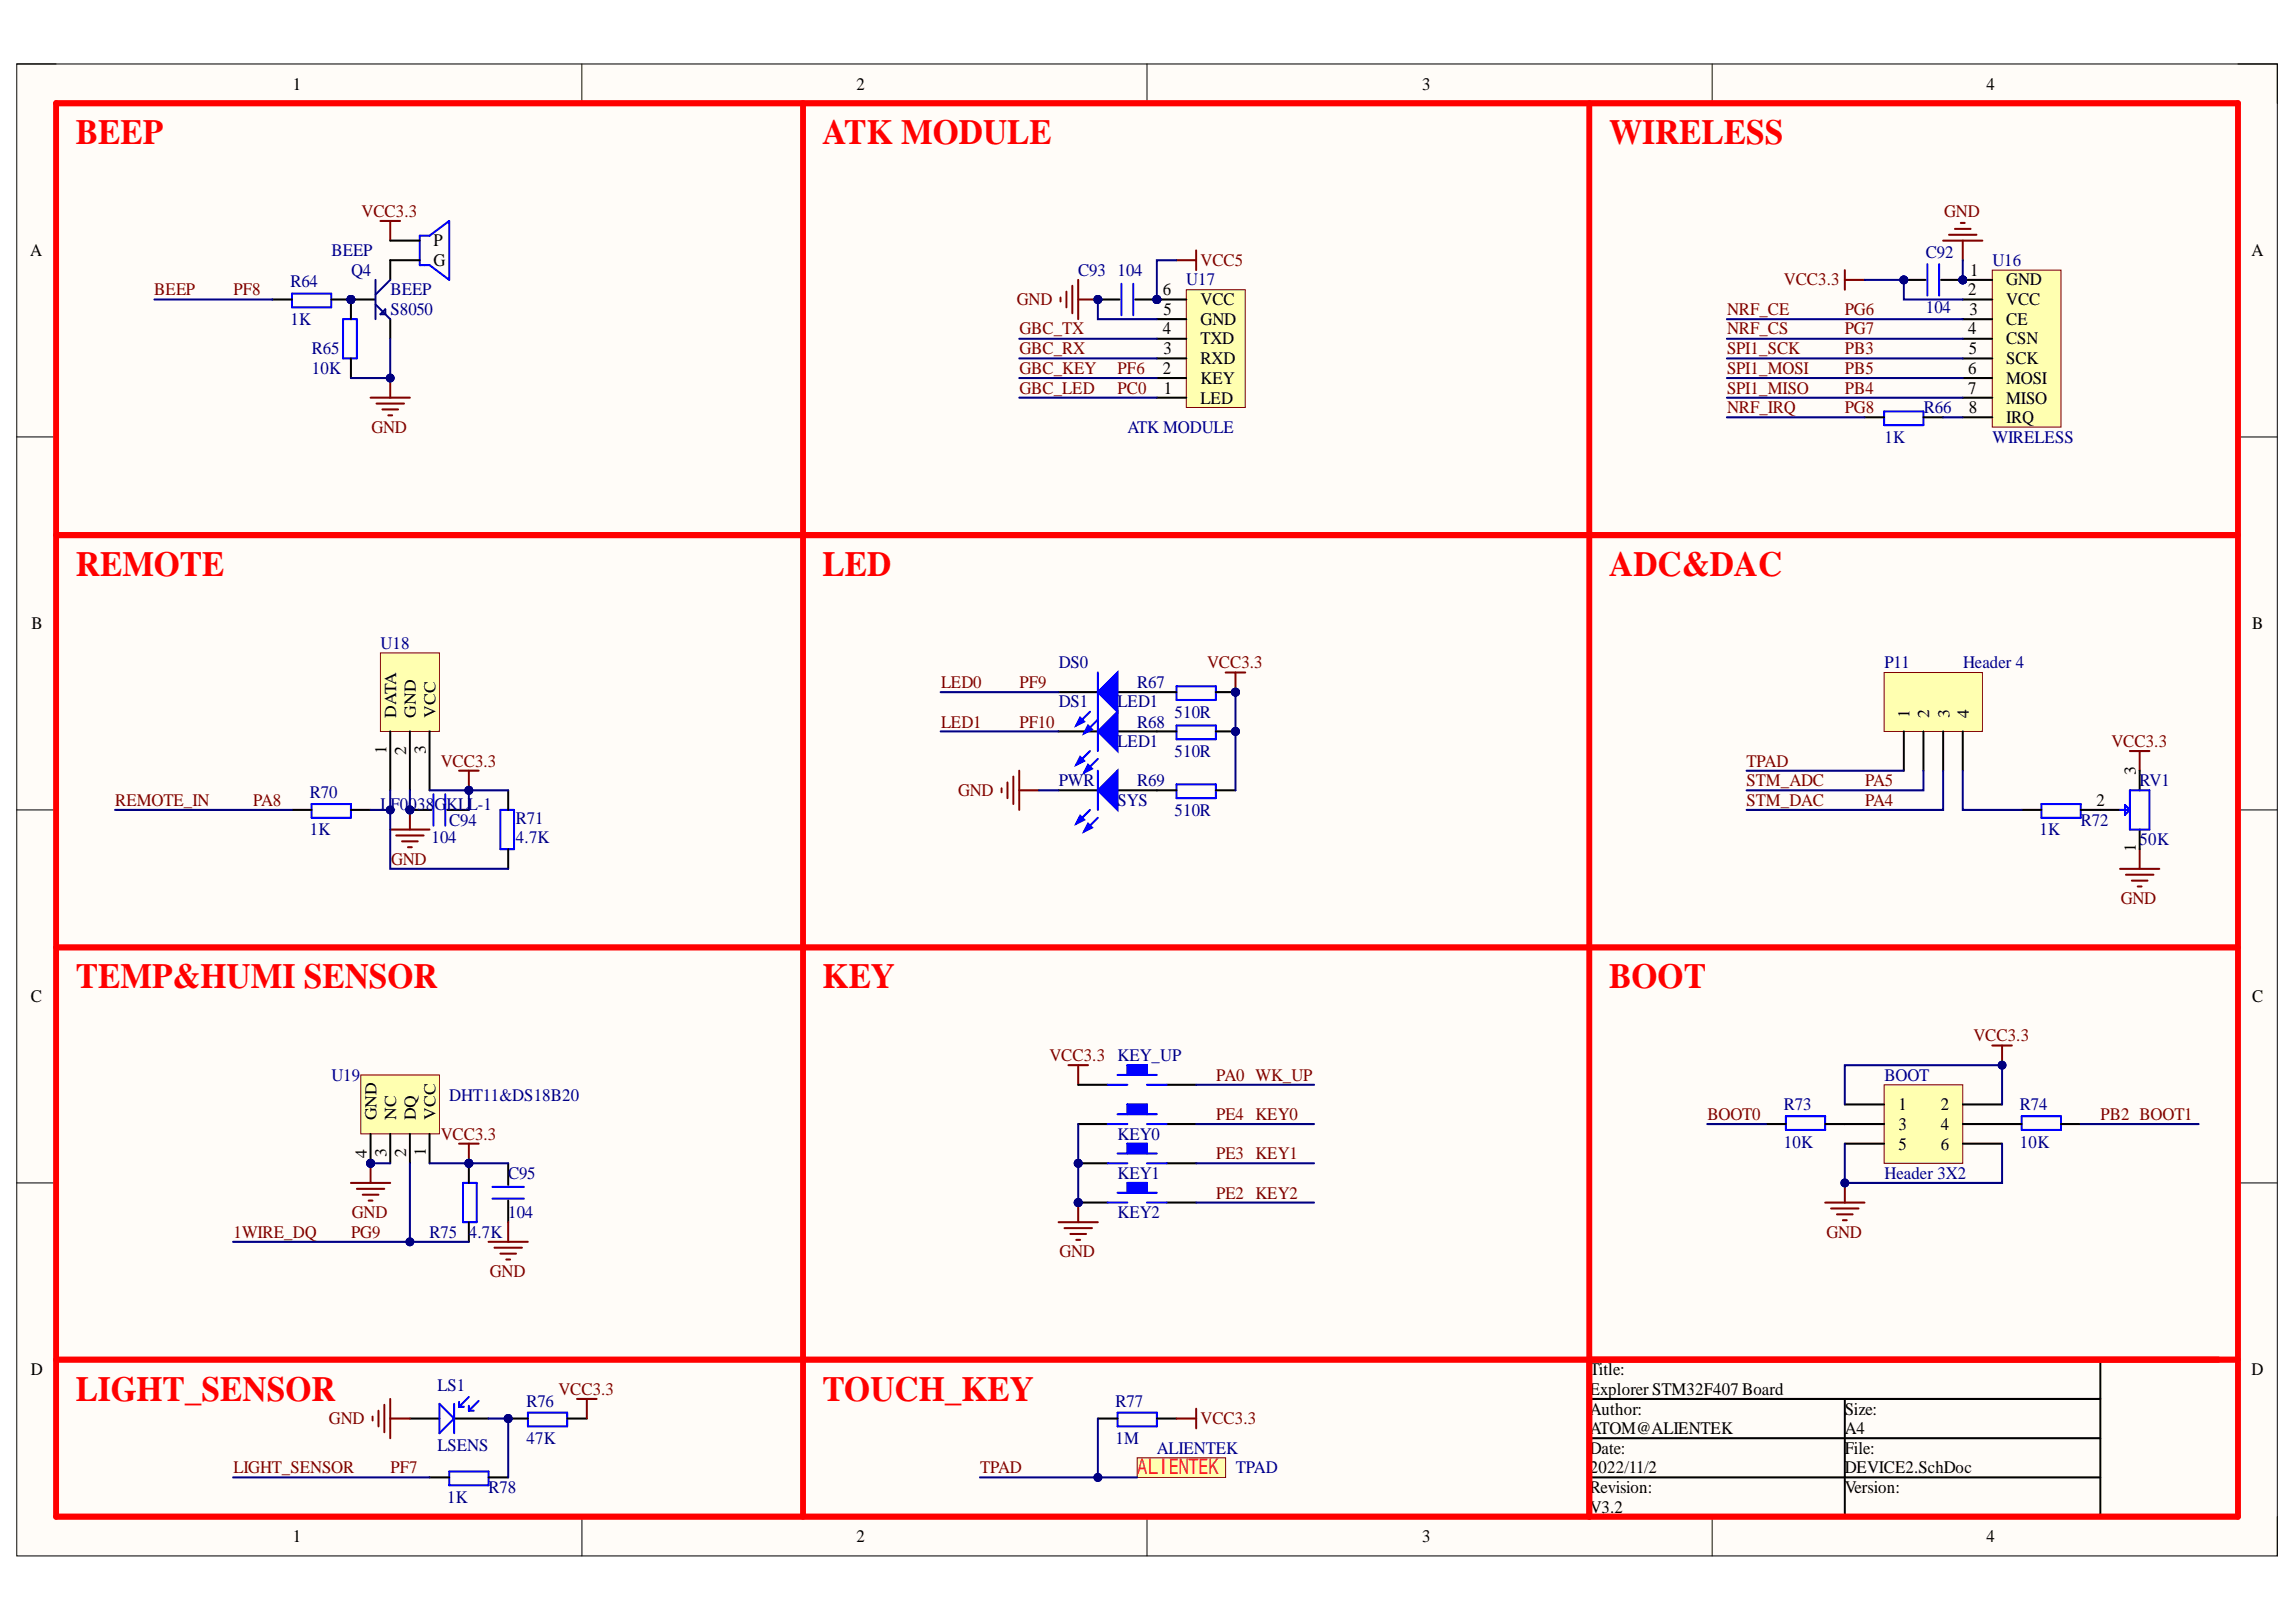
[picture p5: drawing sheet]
<svg xmlns="http://www.w3.org/2000/svg" width="297mm" height="210mm" viewBox="0 0 297 210" stroke-linecap="round" stroke-linejoin="round" font-family="sans-serif">
<defs><g id="words">
<g font-size="4.6" fill="#f00">
<text x="9.8" y="18.7">BEEP</text>
<text x="106.4" y="18.7">ATK MODULE</text>
<text x="208.2" y="18.7">WIRELESS</text>
<text x="9.8" y="74.6">REMOTE</text>
<text x="106.4" y="74.6">LED</text>
<text x="208.2" y="74.6">ADC&amp;DAC</text>
<text x="9.8" y="127.9">TEMP&amp;HUMI SENSOR</text>
<text x="106.4" y="127.9">KEY</text>
<text x="208.2" y="127.9">BOOT</text>
<text x="9.8" y="181.3">LIGHT_SENSOR</text>
<text x="106.4" y="181.3">TOUCH_KEY</text>
</g>
<g font-size="2.3">
<text x="37.9" y="11.6">1</text>
<text x="110.8" y="11.6">2</text>
<text x="184" y="11.6">3</text>
<text x="257" y="11.6">4</text>
<text x="3.9" y="33.1">A</text>
<text x="56.1" y="31.9">P</text>
<text x="56.1" y="34.4">G</text>
<text x="254.9" y="35.7">1</text>
<text x="291.3" y="33.1">A</text>
<text x="150.4" y="38.2">6</text>
<text x="150.5" y="40.7">5</text>
<text x="155.3" y="39.5">VCC</text>
<text x="254.6" y="38.2">2</text>
<text x="254.8" y="40.7">3</text>
<text x="259.6" y="36.9">GND</text>
<text x="259.6" y="39.5">VCC</text>
<text x="150.4" y="43.3">4</text>
<text x="150.5" y="45.8">3</text>
<text x="155.3" y="47.1">RXD</text>
<text x="155.3" y="44.5">TXD</text>
<text x="155.3" y="42">GND</text>
<text x="254.6" y="43.3">4</text>
<text x="254.7" y="45.8">5</text>
<text x="259.6" y="42">CE</text>
<text x="259.6" y="44.5">CSN</text>
<text x="259.6" y="47.1">SCK</text>
<text x="150.4" y="48.4">2</text>
<text x="150.6" y="51">1</text>
<text x="155.3" y="52.2">LED</text>
<text x="155.3" y="49.7">KEY</text>
<text x="254.6" y="48.4">6</text>
<text x="254.6" y="51">7</text>
<text x="254.7" y="53.5">8</text>
<text x="259.6" y="49.7">MOSI</text>
<text x="259.6" y="52.2">MISO</text>
<text x="259.6" y="54.8">IRQ</text>
<text x="4.1" y="81.4">B</text>
<text x="291.4" y="81.4">B</text>
<text x="271.2" y="104.3">2</text>
<text x="4" y="129.7">C</text>
<text x="291.4" y="129.7">C</text>
<text x="245.6" y="143.7">1</text>
<text x="251.1" y="143.7">2</text>
<text x="245.6" y="146.2">3</text>
<text x="245.6" y="148.8">5</text>
<text x="251.1" y="146.2">4</text>
<text x="251.1" y="148.8">6</text>
<text x="4" y="177.9">D</text>
<text x="205.7" y="177.9">Title:</text>
<text x="291.3" y="177.9">D</text>
<text x="205.7" y="183.1">Author:</text>
<text x="205.7" y="180.5">Explorer STM32F407 Board</text>
<text x="205.7" y="185.6">ATOM@ALIENTEK</text>
<text x="238.7" y="183.1">Size:</text>
<text x="238.7" y="185.6">A4</text>
<text x="205.7" y="188.1">Date:</text>
<text x="205.7" y="190.7">2022/11/2</text>
<text x="238.7" y="188.1">File:</text>
<text x="238.7" y="190.7">DEVICE2.SchDoc</text>
<text x="205.7" y="193.2">Revision:</text>
<text x="205.7" y="195.8">V3.2</text>
<text x="238.7" y="193.2">Version:</text>
<text x="37.9" y="199.6">1</text>
<text x="110.8" y="199.6">2</text>
<text x="184" y="199.6">3</text>
<text x="257" y="199.6">4</text>
</g>
<g font-size="2.3" fill="#800000">
<text x="46.8" y="28.1">VCC3.3</text>
<text x="251.5" y="28.1">GND</text>
<text x="155.3" y="34.4">VCC5</text>
<text x="20" y="38.2">BEEP</text>
<text x="30.2" y="38.2">PF8</text>
<text x="131.6" y="39.5">GND</text>
<text x="223.4" y="40.7">NRF_CE</text>
<text x="230.8" y="36.9">VCC3.3</text>
<text x="238.7" y="40.7">PG6</text>
<text x="131.9" y="45.8">GBC_RX</text>
<text x="131.9" y="43.3">GBC_TX</text>
<text x="223.4" y="43.3">NRF_CS</text>
<text x="223.4" y="45.8">SPI1_SCK</text>
<text x="238.7" y="43.3">PG7</text>
<text x="238.7" y="45.8">PB3</text>
<text x="131.9" y="48.4">GBC_KEY</text>
<text x="131.9" y="51">GBC_LED</text>
<text x="144.6" y="48.4">PF6</text>
<text x="144.6" y="51">PC0</text>
<text x="223.4" y="51">SPI1_MISO</text>
<text x="223.4" y="48.4">SPI1_MOSI</text>
<text x="223.4" y="53.5">NRF_IRQ</text>
<text x="238.7" y="51">PB4</text>
<text x="238.7" y="48.4">PB5</text>
<text x="238.7" y="53.5">PG8</text>
<text x="48.1" y="56">GND</text>
<text x="121.7" y="89">LED0</text>
<text x="131.9" y="89">PF9</text>
<text x="156.2" y="86.5">VCC3.3</text>
<text x="121.7" y="94.2">LED1</text>
<text x="131.9" y="94.2">PF10</text>
<text x="57" y="99.2">VCC3.3</text>
<text x="226" y="101.8">STM_ADC</text>
<text x="226" y="99.2">TPAD</text>
<text x="241.3" y="101.8">PA5</text>
<text x="273.2" y="96.7">VCC3.3</text>
<text x="14.9" y="104.3">REMOTE_IN</text>
<text x="32.7" y="104.3">PA8</text>
<text x="123.9" y="103">GND</text>
<text x="226" y="104.3">STM_DAC</text>
<text x="241.3" y="104.3">PA4</text>
<text x="50.6" y="111.9">GND</text>
<text x="274.4" y="117">GND</text>
<text x="135.8" y="137.4">VCC3.3</text>
<text x="255.3" y="134.7">VCC3.3</text>
<text x="157.4" y="139.9">PA0 WK_UP</text>
<text x="57" y="147.5">VCC3.3</text>
<text x="157.4" y="145">PE4 KEY0</text>
<text x="220.9" y="145">BOOT0</text>
<text x="271.7" y="145">PB2 BOOT1</text>
<text x="157.4" y="155.1">PE2 KEY2</text>
<text x="157.4" y="150">PE3 KEY1</text>
<text x="30.2" y="160.2">1WIRE_DQ</text>
<text x="45.4" y="160.2">PG9</text>
<text x="45.5" y="157.6">GND</text>
<text x="236.3" y="160.2">GND</text>
<text x="63.4" y="165.2">GND</text>
<text x="137.1" y="162.7">GND</text>
<text x="42.6" y="184.3">GND</text>
<text x="72.2" y="180.5">VCC3.3</text>
<text x="155.3" y="184.3">VCC3.3</text>
<text x="30.2" y="190.7">LIGHT_SENSOR</text>
<text x="50.5" y="190.7">PF7</text>
<text x="126.8" y="190.7">TPAD</text>
</g>
<g font-size="2.3" fill="#000080">
<text x="42.9" y="33.1">BEEP</text>
<text x="45.4" y="35.7">Q4</text>
<text x="139.5" y="35.7">C93</text>
<text x="144.6" y="35.7">104</text>
<text x="249.1" y="33.4">C92</text>
<text x="257.8" y="34.4">U16</text>
<text x="37.6" y="37.2">R64</text>
<text x="50.5" y="40.7">S8050</text>
<text x="50.5" y="38.2">BEEP</text>
<text x="153.5" y="36.9">U17</text>
<text x="249.1" y="40.5">104</text>
<text x="37.6" y="42">1K</text>
<text x="40.4" y="45.8">R65</text>
<text x="40.4" y="48.4">10K</text>
<text x="248.9" y="53.5">R66</text>
<text x="145.9" y="56">ATK MODULE</text>
<text x="243.8" y="57.3">1K</text>
<text x="257.8" y="57.3">WIRELESS</text>
<text x="49.2" y="83.9">U18</text>
<text x="137" y="86.5">DS0</text>
<text x="147.1" y="89">R67</text>
<text x="243.8" y="86.5">P11</text>
<text x="254" y="86.5">Header 4</text>
<text x="137" y="91.5">DS1</text>
<text x="144.6" y="91.5">LED1</text>
<text x="147.1" y="94.2">R68</text>
<text x="151.9" y="92.9">510R</text>
<text x="137" y="101.8">PWR</text>
<text x="144.6" y="96.7">LED1</text>
<text x="147.1" y="101.8">R69</text>
<text x="151.9" y="98">510R</text>
<text x="276.8" y="101.8">RV1</text>
<text x="40.1" y="103.3">R70</text>
<text x="49.2" y="104.8">L</text>
<text x="50.5" y="104.8">F0038</text>
<text x="56.2" y="104.8">G</text>
<text x="57.7" y="104.8">KLL-1</text>
<text x="58.1" y="106.8">C94</text>
<text x="66.7" y="106.6">R71</text>
<text x="144.6" y="104.3">SYS</text>
<text x="151.9" y="105.6">510R</text>
<text x="269.2" y="106.8">R72</text>
<text x="40.1" y="108.1">1K</text>
<text x="55.8" y="109.1">104</text>
<text x="66.7" y="109.1">4.7K</text>
<text x="263.9" y="108.1">1K</text>
<text x="276.8" y="109.4">50K</text>
<text x="144.6" y="137.4">KEY_UP</text>
<text x="42.9" y="139.9">U19</text>
<text x="58.1" y="142.4">DHT11&amp;DS18B20</text>
<text x="230.8" y="143.7">R73</text>
<text x="243.8" y="139.9">BOOT</text>
<text x="261.3" y="143.7">R74</text>
<text x="144.6" y="147.5">KEY0</text>
<text x="230.8" y="148.5">10K</text>
<text x="261.3" y="148.5">10K</text>
<text x="65.7" y="152.6">C95</text>
<text x="144.6" y="152.6">KEY1</text>
<text x="243.8" y="152.6">Header 3X2</text>
<text x="55.6" y="160.2">R75</text>
<text x="60.7" y="160.2">4.7K</text>
<text x="65.7" y="157.6">104</text>
<text x="144.6" y="157.6">KEY2</text>
<text x="56.6" y="180">LS1</text>
<text x="68.1" y="182.1">R76</text>
<text x="144.3" y="182.1">R77</text>
<text x="56.6" y="187.7">LSENS</text>
<text x="68.1" y="186.9">47K</text>
<text x="144.3" y="186.9">1M</text>
<text x="149.7" y="188.1">ALIENTEK</text>
<text x="159.9" y="190.7">TPAD</text>
<text x="57.9" y="194.5">1K</text>
<text x="63.2" y="193.2">R78</text>
</g>
<g font-size="2.2">
<text x="51.3" y="92.9" transform="rotate(-90 51.3 92.9)">DATA</text>
<text x="53.8" y="92.9" transform="rotate(-90 53.8 92.9)">GND</text>
<text x="56.3" y="92.9" transform="rotate(-90 56.3 92.9)">VCC</text>
<text x="247" y="92.9" transform="rotate(-90 247 92.9)">1</text>
<text x="249.6" y="92.9" transform="rotate(-90 249.6 92.9)">2</text>
<text x="252.2" y="92.9" transform="rotate(-90 252.2 92.9)">3</text>
<text x="254.7" y="92.9" transform="rotate(-90 254.7 92.9)">4</text>
<text x="50" y="97.5" transform="rotate(-90 50 97.5)">1</text>
<text x="52.5" y="97.7" transform="rotate(-90 52.5 97.7)">2</text>
<text x="55.1" y="97.6" transform="rotate(-90 55.1 97.6)">3</text>
<text x="276.3" y="100.2" transform="rotate(-90 276.3 100.2)">3</text>
<text x="276.3" y="110.2" transform="rotate(-90 276.3 110.2)">1</text>
<text x="47.5" y="149.9" transform="rotate(-90 47.5 149.9)">4</text>
<text x="48.7" y="145" transform="rotate(-90 48.7 145)">GND</text>
<text x="50" y="149.7" transform="rotate(-90 50 149.7)">3</text>
<text x="51.3" y="145" transform="rotate(-90 51.3 145)">NC</text>
<text x="52.5" y="149.8" transform="rotate(-90 52.5 149.8)">2</text>
<text x="53.8" y="145" transform="rotate(-90 53.8 145)">DQ</text>
<text x="55.1" y="149.6" transform="rotate(-90 55.1 149.6)">1</text>
<text x="56.3" y="145" transform="rotate(-90 56.3 145)">VCC</text>
</g>
</g></defs>
<path d="M2.2 8.3h292.4v193.1h-292.4z" fill-rule="evenodd" fill="#fffcf8"/>
<path d="M2.2 8.3h292.4v193.1h-292.4z" fill="none" stroke="#000" stroke-width=".13"/>
<path d="M7.3 13.4h282.2v182.9h-282.2z" fill-rule="evenodd" fill="#fffcf8"/>
<g fill="none" stroke="#000" stroke-width=".13">
<path d="M2.2 8.3h5.1M7.3 13.4h282.2v182.9h-282.2zM75.3 8.3v5.1M148.4 8.3v5.1M221.5 8.3v5.1M289.5 8.3h5.1v5.1M2.2 56.5h5.1M289.5 56.6h5.1M2.2 104.8h5.1M289.5 104.8h5.1M2.2 153.1h5.1M289.5 153.1h5.1"/>
<path d="M75.3 196.3v5.1M148.4 196.3v5.1M221.5 196.3v5.1M294.6 196.3v5.1"/>
</g>
<path d="M205.6 176h83.9v20.3h-83.9zM271.7 176v20.3M205.6 181h66.1M205.6 186.1h66.1M205.6 191.2h66.1M238.7 181v15.3" fill="none" stroke="#000" stroke-width=".26"/>
<path d="M7.3 13.4h282.2v182.9h-282.2zM289.5 176h-83.9v20.3" fill="none" stroke="#f00" stroke-width=".78"/>
<circle cx="149.7" cy="38.8" r=".51" fill="#000080"/>
<circle cx="149.7" cy="38.8" r=".51" fill="none" stroke="#000080" stroke-width=".13"/>
<path d="M153.5 37.5h7.6v15.2h-7.6z" fill-rule="evenodd" fill="#ffffb0"/>
<path d="M153.5 37.5h7.6v15.2h-7.6z" fill="none" stroke="#800000" stroke-width=".13"/>
<path d="M149.7 38.8h3.8M149.7 51.5h3.8M149.7 48.9h3.8M149.7 46.4h3.8M149.7 43.8h3.8" fill="none" stroke="#000" stroke-width=".26"/>
<circle cx="149.7" cy="38.8" r=".51" fill="#000080"/>
<circle cx="149.7" cy="38.8" r=".51" fill="none" stroke="#000080" stroke-width=".13"/>
<path d="M149.7 41.3h3.8" fill="none" stroke="#000" stroke-width=".26"/>
<circle cx="149.7" cy="38.8" r=".51" fill="#000080"/>
<circle cx="149.7" cy="38.8" r=".51" fill="none" stroke="#000080" stroke-width=".13"/>
<circle cx="142" cy="38.8" r=".51" fill="#000080"/>
<circle cx="142" cy="38.8" r=".51" fill="none" stroke="#000080" stroke-width=".13"/>
<path d="M145.1 36.7v4.1M146.6 36.7v4.1" fill="none" stroke="#00f" stroke-width=".26"/>
<path d="M146.9 38.8h2.8" fill="none" stroke="#000" stroke-width=".26"/>
<circle cx="149.7" cy="38.8" r=".51" fill="#000080"/>
<circle cx="149.7" cy="38.8" r=".51" fill="none" stroke="#000080" stroke-width=".13"/>
<path d="M142 38.8h2.8" fill="none" stroke="#000" stroke-width=".26"/>
<circle cx="142" cy="38.8" r=".51" fill="#000080"/>
<circle cx="142" cy="38.8" r=".51" fill="none" stroke="#000080" stroke-width=".13"/>
<path d="M137.2 38.5v.5M138 37.7v2.1M138.7 37v3.5M139.5 36.2v5.1M139.5 38.8h2.5" fill="none" stroke="#800000" stroke-width=".26"/>
<circle cx="142" cy="38.8" r=".51" fill="#000080"/>
<circle cx="142" cy="38.8" r=".51" fill="none" stroke="#000080" stroke-width=".13"/>
<path d="M152.2 33.7h2.5M154.7 32.4v2.6" fill="none" stroke="#800000" stroke-width=".26"/>
<path d="M136.9 94.7h5.1M144.6 94.7h5.1" fill="none" stroke="#000" stroke-width=".26"/>
<path d="M142 94.7l2.6-2.6v5.1z" fill="#00f"/>
<path d="M141 97.2l-1.8 1.8M142 94.7l2.6-2.6v5.1zM142 98.2l-1.7 1.8" fill="none" stroke="#00f" stroke-width=".26"/>
<path d="M139.7 98l.6 .5-1.1 .5z" fill="#00f"/>
<path d="M139.7 98l.6 .5-1.1 .5z" fill="none" stroke="#00f" stroke-width=".26"/>
<path d="M140.8 99l.5 .5-1 .5z" fill="#00f"/>
<path d="M140.8 99l.5 .5-1 .5zM142 92.1v5.1" fill="none" stroke="#00f" stroke-width=".26"/>
<circle cx="159.8" cy="94.7" r=".51" fill="#000080"/>
<circle cx="159.8" cy="94.7" r=".51" fill="none" stroke="#000080" stroke-width=".13"/>
<path d="M152.2 93.9h5.1v1.8h-5.1z" fill="none" stroke="#00f" stroke-width=".26"/>
<path d="M149.7 94.7h2.5M157.3 94.7h2.5" fill="none" stroke="#000" stroke-width=".26"/>
<circle cx="159.8" cy="94.7" r=".51" fill="#000080"/>
<circle cx="159.8" cy="94.7" r=".51" fill="none" stroke="#000080" stroke-width=".13"/>
<path d="M158.6 87h2.5M159.8 87v2.6" fill="none" stroke="#800000" stroke-width=".26"/>
<circle cx="159.8" cy="89.6" r=".51" fill="#000080"/>
<circle cx="159.8" cy="89.6" r=".51" fill="none" stroke="#000080" stroke-width=".13"/>
<circle cx="159.8" cy="89.6" r=".51" fill="#000080"/>
<circle cx="159.8" cy="89.6" r=".51" fill="none" stroke="#000080" stroke-width=".13"/>
<path d="M152.2 88.8h5.1v1.8h-5.1z" fill="none" stroke="#00f" stroke-width=".26"/>
<path d="M149.7 89.6h2.5M157.3 89.6h2.5" fill="none" stroke="#000" stroke-width=".26"/>
<circle cx="159.8" cy="89.6" r=".51" fill="#000080"/>
<circle cx="159.8" cy="89.6" r=".51" fill="none" stroke="#000080" stroke-width=".13"/>
<path d="M136.9 89.6h5.1M144.6 89.6h5.1" fill="none" stroke="#000" stroke-width=".26"/>
<path d="M142 89.6l2.6-2.6v5.1z" fill="#00f"/>
<path d="M141 92.1l-1.8 1.8M142 89.6l2.6-2.6v5.1zM142 93.1l-1.7 1.8" fill="none" stroke="#00f" stroke-width=".26"/>
<path d="M139.7 92.9l.6 .5-1.1 .5z" fill="#00f"/>
<path d="M139.7 92.9l.6 .5-1.1 .5z" fill="none" stroke="#00f" stroke-width=".26"/>
<path d="M140.8 93.9l.5 .5-1 .5z" fill="#00f"/>
<path d="M140.8 93.9l.5 .5-1 .5zM142 87v5.1" fill="none" stroke="#00f" stroke-width=".26"/>
<path d="M136.9 102.3h5.1M144.6 102.3h5.1" fill="none" stroke="#000" stroke-width=".26"/>
<path d="M142 102.3l2.6-2.6v5.1z" fill="#00f"/>
<path d="M141 104.8l-1.8 1.8M142 102.3l2.6-2.6v5.1zM142 105.8l-1.7 1.8" fill="none" stroke="#00f" stroke-width=".26"/>
<path d="M139.7 105.6l.6 .5-1.1 .5z" fill="#00f"/>
<path d="M139.7 105.6l.6 .5-1.1 .5z" fill="none" stroke="#00f" stroke-width=".26"/>
<path d="M140.8 106.6l.5 .5-1 .5z" fill="#00f"/>
<path d="M142 99.7v5.1M140.8 106.6l.5 .5-1 .5zM152.2 101.5h5.1v1.8h-5.1z" fill="none" stroke="#00f" stroke-width=".26"/>
<path d="M149.7 102.3h2.5M157.3 102.3h2.5" fill="none" stroke="#000" stroke-width=".26"/>
<path d="M131.9 99.7v5.1M129.6 102v.5M130.3 101.3v2M131.1 100.5v3.6M131.9 102.3h2.5" fill="none" stroke="#800000" stroke-width=".26"/>
<circle cx="65.7" cy="183.6" r=".51" fill="#000080"/>
<circle cx="65.7" cy="183.6" r=".51" fill="none" stroke="#000080" stroke-width=".13"/>
<path d="M68.3 182.8h5.1v1.8h-5.1z" fill="none" stroke="#00f" stroke-width=".26"/>
<path d="M65.7 183.6h2.6" fill="none" stroke="#000" stroke-width=".26"/>
<circle cx="65.7" cy="183.6" r=".51" fill="#000080"/>
<circle cx="65.7" cy="183.6" r=".51" fill="none" stroke="#000080" stroke-width=".13"/>
<path d="M53 183.6h3.9M55.6 191.2h2.5M58.6 183.6h4.6M63.2 191.2h2.5M73.4 183.6h2.5M142 183.6h2.6M149.7 183.6h2.5" fill="none" stroke="#000" stroke-width=".26"/>
<path d="M56.9 181.7l1.9 1.9-1.9 1.9zM58.1 190.4h5.1v1.8h-5.1zM58.8 181.7v3.8M59.4 182.1h.6M59.4 181.4v.7M60.7 182.6h.6M60.7 181.9v.7M60.7 180.8l-1.3 1.3M61.9 181.3l-1.2 1.3M144.6 182.8h5.1v1.8h-5.1z" fill="none" stroke="#00f" stroke-width=".26"/>
<path d="M48.2 183.3v.5M49 182.6v2M49.7 181.8v3.5M50.5 181v5.1M50.5 183.6h2.5M74.6 181h2.6M75.9 181v2.6M152.2 183.6h2.6M154.8 182.3v2.5" fill="none" stroke="#800000" stroke-width=".26"/>
<path d="M147.1 188.7h11.5v2.5h-11.5z" fill-rule="evenodd" fill="#ffffb0"/>
<path d="M147.1 188.7h11.5v2.5h-11.5z" fill="none" stroke="#800000" stroke-width=".13"/>
<circle cx="253.9" cy="36.2" r=".51" fill="#000080"/>
<circle cx="253.9" cy="36.2" r=".51" fill="none" stroke="#000080" stroke-width=".13"/>
<circle cx="246.3" cy="36.2" r=".51" fill="#000080"/>
<circle cx="246.3" cy="36.2" r=".51" fill="none" stroke="#000080" stroke-width=".13"/>
<path d="M249.3 34.2v4.1M250.9 34.2v4.1" fill="none" stroke="#00f" stroke-width=".26"/>
<path d="M251.1 36.2h2.8" fill="none" stroke="#000" stroke-width=".26"/>
<circle cx="253.9" cy="36.2" r=".51" fill="#000080"/>
<circle cx="253.9" cy="36.2" r=".51" fill="none" stroke="#000080" stroke-width=".13"/>
<path d="M246.3 36.2h2.8" fill="none" stroke="#000" stroke-width=".26"/>
<circle cx="246.3" cy="36.2" r=".51" fill="#000080"/>
<circle cx="246.3" cy="36.2" r=".51" fill="none" stroke="#000080" stroke-width=".13"/>
<circle cx="253.9" cy="36.2" r=".51" fill="#000080"/>
<circle cx="253.9" cy="36.2" r=".51" fill="none" stroke="#000080" stroke-width=".13"/>
<path d="M257.7 35h8.9v20.3h-8.9z" fill-rule="evenodd" fill="#ffffb0"/>
<path d="M257.7 35h8.9v20.3h-8.9z" fill="none" stroke="#800000" stroke-width=".13"/>
<path d="M253.9 36.2h3.8" fill="none" stroke="#000" stroke-width=".26"/>
<circle cx="253.9" cy="36.2" r=".51" fill="#000080"/>
<circle cx="253.9" cy="36.2" r=".51" fill="none" stroke="#000080" stroke-width=".13"/>
<path d="M253.9 38.8h3.8M241.2 54h2.6M248.8 54h2.6M253.9 41.3h3.8M253.9 43.8h3.8M253.9 46.4h3.8M253.9 48.9h3.8M253.9 51.5h3.8M253.9 54h3.8" fill="none" stroke="#000" stroke-width=".26"/>
<path d="M238.7 35v2.5M238.7 36.2h2.5M251.4 31.1h5.1M252.2 30.4h3.5M252.9 29.6h2M253.7 28.8h.5M253.9 31.1v2.6" fill="none" stroke="#800000" stroke-width=".26"/>
<path d="M243.8 53.2h5v1.8h-5z" fill="none" stroke="#00f" stroke-width=".26"/>
<path d="M243.8 87h12.7v7.7h-12.7z" fill-rule="evenodd" fill="#ffffb0"/>
<path d="M243.8 87h12.7v7.7h-12.7z" fill="none" stroke="#800000" stroke-width=".13"/>
<path d="M246.3 94.7v5M248.8 94.7v5M251.4 94.7v5M253.9 94.7v5" fill="none" stroke="#000" stroke-width=".26"/>
<path d="M59.4 99.7h2.5M60.7 99.7v2.6" fill="none" stroke="#800000" stroke-width=".26"/>
<circle cx="60.7" cy="102.3" r=".51" fill="#000080"/>
<circle cx="60.7" cy="102.3" r=".51" fill="none" stroke="#000080" stroke-width=".13"/>
<circle cx="53" cy="104.8" r=".51" fill="#000080"/>
<circle cx="53" cy="104.8" r=".51" fill="none" stroke="#000080" stroke-width=".13"/>
<path d="M56.1 102.8v4M57.6 102.8v4" fill="none" stroke="#00f" stroke-width=".26"/>
<path d="M53 104.8h2.8M57.9 104.8h2.8" fill="none" stroke="#000" stroke-width=".26"/>
<circle cx="53" cy="104.8" r=".51" fill="#000080"/>
<circle cx="53" cy="104.8" r=".51" fill="none" stroke="#000080" stroke-width=".13"/>
<path d="M50.5 107.4h5.1M51.3 108.1h3.5M52 108.9h2M52.8 109.6h.5M53 104.8v2.6" fill="none" stroke="#800000" stroke-width=".26"/>
<circle cx="53" cy="104.8" r=".51" fill="#000080"/>
<circle cx="53" cy="104.8" r=".51" fill="none" stroke="#000080" stroke-width=".13"/>
<path d="M40.3 104.1h5.1v1.7h-5.1zM64.7 104.8h1.8v5.1h-1.8z" fill="none" stroke="#00f" stroke-width=".26"/>
<path d="M37.8 104.8h2.5M45.4 104.8h2.5M65.7 102.3v2.5M65.7 109.9v2.5" fill="none" stroke="#000" stroke-width=".26"/>
<path d="M59.4 148h2.5M60.7 148v2.5" fill="none" stroke="#800000" stroke-width=".26"/>
<circle cx="60.7" cy="150.5" r=".51" fill="#000080"/>
<circle cx="60.7" cy="150.5" r=".51" fill="none" stroke="#000080" stroke-width=".13"/>
<circle cx="60.7" cy="150.5" r=".51" fill="#000080"/>
<circle cx="60.7" cy="150.5" r=".51" fill="none" stroke="#000080" stroke-width=".13"/>
<path d="M59.9 153.1h1.8v5.1h-1.8z" fill="none" stroke="#00f" stroke-width=".26"/>
<path d="M60.7 150.5v2.6M60.7 158.2v2.5" fill="none" stroke="#000" stroke-width=".26"/>
<circle cx="60.7" cy="150.5" r=".51" fill="#000080"/>
<circle cx="60.7" cy="150.5" r=".51" fill="none" stroke="#000080" stroke-width=".13"/>
<path d="M63.7 153.6h4.1M63.7 155.1h4.1" fill="none" stroke="#00f" stroke-width=".26"/>
<path d="M65.7 150.5v2.8M65.7 155.4v2.8" fill="none" stroke="#000" stroke-width=".26"/>
<path d="M45.4 153.1h5.1M46.2 153.8h3.5M46.9 154.6h2.1M47.7 155.4h.5M47.9 150.5v2.6" fill="none" stroke="#800000" stroke-width=".26"/>
<circle cx="47.9" cy="150.5" r=".51" fill="#000080"/>
<circle cx="47.9" cy="150.5" r=".51" fill="none" stroke="#000080" stroke-width=".13"/>
<path d="M65.7 158.2v2.5M63.2 160.7h5.1M64 161.5h3.5M64.7 162.2h2.1M65.5 163h.5" fill="none" stroke="#800000" stroke-width=".26"/>
<circle cx="47.9" cy="150.5" r=".51" fill="#000080"/>
<circle cx="47.9" cy="150.5" r=".51" fill="none" stroke="#000080" stroke-width=".13"/>
<path d="M46.7 139.1h10.1v7.6h-10.1z" fill-rule="evenodd" fill="#ffffb0"/>
<path d="M46.7 139.1h10.1v7.6h-10.1z" fill="none" stroke="#800000" stroke-width=".13"/>
<path d="M47.9 146.7v3.8M50.5 146.7v3.8M53 146.7v3.8M55.6 146.7v3.8" fill="none" stroke="#000" stroke-width=".26"/>
<circle cx="47.9" cy="150.5" r=".51" fill="#000080"/>
<circle cx="47.9" cy="150.5" r=".51" fill="none" stroke="#000080" stroke-width=".13"/>
<path d="M47.9 51.5h5.1M48.7 52.2h3.6M49.5 53h2M50.2 53.8h.5M50.5 48.9v2.6" fill="none" stroke="#800000" stroke-width=".26"/>
<circle cx="50.5" cy="48.9" r=".51" fill="#000080"/>
<circle cx="50.5" cy="48.9" r=".51" fill="none" stroke="#000080" stroke-width=".13"/>
<circle cx="45.4" cy="38.8" r=".51" fill="#000080"/>
<circle cx="45.4" cy="38.8" r=".51" fill="none" stroke="#000080" stroke-width=".13"/>
<path d="M44.4 41.3h1.8v5.1h-1.8z" fill="none" stroke="#00f" stroke-width=".26"/>
<path d="M45.4 38.8v2.5" fill="none" stroke="#000" stroke-width=".26"/>
<circle cx="45.4" cy="38.8" r=".51" fill="#000080"/>
<circle cx="45.4" cy="38.8" r=".51" fill="none" stroke="#000080" stroke-width=".13"/>
<path d="M45.4 46.4v2.5" fill="none" stroke="#000" stroke-width=".26"/>
<circle cx="45.4" cy="38.8" r=".51" fill="#000080"/>
<circle cx="45.4" cy="38.8" r=".51" fill="none" stroke="#000080" stroke-width=".13"/>
<path d="M37.8 38h5.1v1.8h-5.1z" fill="none" stroke="#00f" stroke-width=".26"/>
<path d="M35.2 38.8h2.6M42.9 38.8h2.5" fill="none" stroke="#000" stroke-width=".26"/>
<circle cx="45.4" cy="38.8" r=".51" fill="#000080"/>
<circle cx="45.4" cy="38.8" r=".51" fill="none" stroke="#000080" stroke-width=".13"/>
<path d="M49.2 28.6h2.6M50.5 28.6v2.5" fill="none" stroke="#800000" stroke-width=".26"/>
<circle cx="45.4" cy="38.8" r=".51" fill="#000080"/>
<circle cx="45.4" cy="38.8" r=".51" fill="none" stroke="#000080" stroke-width=".13"/>
<path d="M45.4 38.8h3.1" fill="none" stroke="#000" stroke-width=".26"/>
<circle cx="45.4" cy="38.8" r=".51" fill="#000080"/>
<circle cx="45.4" cy="38.8" r=".51" fill="none" stroke="#000080" stroke-width=".13"/>
<path d="M50.5 31.1h3.8M54.3 33.7h-3.8v2.5M50.5 41.3v2.5" fill="none" stroke="#000" stroke-width=".26"/>
<path d="M48.6 36.2v5.1M48.6 39.4l1.9 1.9M50.5 36.2l-1.9 1.9M49.9 40v.7h-.7z" fill="none" stroke="#11037f" stroke-width=".26"/>
<path d="M54.3 30.5h1.3l2.5-1.9v7.6l-2.5-1.9h-1.3z" fill="none" stroke="#00f" stroke-width=".26"/>
<path d="M103.9 13.4v182.9M7.3 69.2h282.2" fill="none" stroke="#f00" stroke-width=".78"/>
<path d="M243.8 140.4h10.1v10.1h-10.1z" fill-rule="evenodd" fill="#ffffb0"/>
<path d="M243.8 140.4h10.1v10.1h-10.1z" fill="none" stroke="#800000" stroke-width=".13"/>
<path d="M238.7 142.9h5.1M238.7 145.5h5.1M238.7 148h5.1M253.9 142.9h5.1M253.9 145.5h5.1M253.9 148h5.1" fill="none" stroke="#000" stroke-width=".26"/>
<path d="M257.7 135.3h2.6M259 135.3v2.5" fill="none" stroke="#800000" stroke-width=".26"/>
<circle cx="259" cy="137.8" r=".51" fill="#000080"/>
<circle cx="259" cy="137.8" r=".51" fill="none" stroke="#000080" stroke-width=".13"/>
<path d="M231 144.5h5.1v1.7h-5.1zM261.6 144.5h5v1.7h-5z" fill="none" stroke="#00f" stroke-width=".26"/>
<path d="M228.5 145.5h2.5M236.1 145.5h2.6M259 145.5h2.6M266.6 145.5h2.6" fill="none" stroke="#000" stroke-width=".26"/>
<path d="M236.1 155.6h5.1M236.9 156.4h3.5M237.7 157.1h2M238.4 157.9h.5M238.7 153.1v2.5" fill="none" stroke="#800000" stroke-width=".26"/>
<circle cx="238.7" cy="153.1" r=".51" fill="#000080"/>
<circle cx="238.7" cy="153.1" r=".51" fill="none" stroke="#000080" stroke-width=".13"/>
<path d="M136.9 158.2h5.1M137.7 158.9h3.6M138.5 159.7h2M139.5 155.6v2.6M139.2 160.5h.5" fill="none" stroke="#800000" stroke-width=".26"/>
<circle cx="139.5" cy="155.6" r=".51" fill="#000080"/>
<circle cx="139.5" cy="155.6" r=".51" fill="none" stroke="#000080" stroke-width=".13"/>
<path d="M138.2 137.8h2.6M139.5 137.8v2.6" fill="none" stroke="#800000" stroke-width=".26"/>
<path d="M139.5 140.4h3.8M150.9 140.4h3.8" fill="none" stroke="#000" stroke-width=".26"/>
<path d="M144.6 139.1h5.1M145.9 139.1v-1.3h2.5v1.3M143.3 140.4h2.6M148.4 140.4h2.5" fill="none" stroke="#00f" stroke-width=".26"/>
<path d="M145.9 137.8h2.5v1.3h-2.5z" fill-rule="evenodd" fill="#00f"/>
<path d="M145.9 137.8h2.5v1.3h-2.5z" fill="none" stroke="#00f" stroke-width=".13"/>
<path d="M139.5 145.5h3.8M150.9 145.5h3.8" fill="none" stroke="#000" stroke-width=".26"/>
<path d="M143.3 145.5h2.6M144.6 144.2h5.1M145.9 144.2v-1.3h2.5v1.3M148.4 145.5h2.5" fill="none" stroke="#00f" stroke-width=".26"/>
<path d="M145.9 142.9h2.5v1.3h-2.5z" fill-rule="evenodd" fill="#00f"/>
<path d="M145.9 142.9h2.5v1.3h-2.5z" fill="none" stroke="#00f" stroke-width=".13"/>
<circle cx="139.5" cy="150.5" r=".51" fill="#000080"/>
<circle cx="139.5" cy="150.5" r=".51" fill="none" stroke="#000080" stroke-width=".13"/>
<path d="M139.5 150.5h3.8" fill="none" stroke="#000" stroke-width=".26"/>
<circle cx="139.5" cy="150.5" r=".51" fill="#000080"/>
<circle cx="139.5" cy="150.5" r=".51" fill="none" stroke="#000080" stroke-width=".13"/>
<path d="M150.9 150.5h3.8" fill="none" stroke="#000" stroke-width=".26"/>
<path d="M143.3 150.5h2.6M144.6 149.3h5.1M145.9 149.3v-1.3h2.5v1.3M148.4 150.5h2.5" fill="none" stroke="#00f" stroke-width=".26"/>
<path d="M145.9 148h2.5v1.3h-2.5z" fill-rule="evenodd" fill="#00f"/>
<path d="M145.9 148h2.5v1.3h-2.5z" fill="none" stroke="#00f" stroke-width=".13"/>
<circle cx="139.5" cy="155.6" r=".51" fill="#000080"/>
<circle cx="139.5" cy="155.6" r=".51" fill="none" stroke="#000080" stroke-width=".13"/>
<path d="M139.5 155.6h3.8" fill="none" stroke="#000" stroke-width=".26"/>
<circle cx="139.5" cy="155.6" r=".51" fill="#000080"/>
<circle cx="139.5" cy="155.6" r=".51" fill="none" stroke="#000080" stroke-width=".13"/>
<path d="M150.9 155.6h3.8" fill="none" stroke="#000" stroke-width=".26"/>
<path d="M143.3 155.6h2.6M144.6 154.4h5.1M145.9 154.4v-1.3h2.5v1.3M148.4 155.6h2.5" fill="none" stroke="#00f" stroke-width=".26"/>
<path d="M145.9 153.1h2.5v1.3h-2.5z" fill-rule="evenodd" fill="#00f"/>
<path d="M145.9 153.1h2.5v1.3h-2.5z" fill="none" stroke="#00f" stroke-width=".13"/>
<path d="M205.6 13.4v182.9M7.3 122.6h282.2M7.3 176h279.7" fill="none" stroke="#f00" stroke-width=".78"/>
<path d="M49.2 84.5h7.6v10.2h-7.6z" fill-rule="evenodd" fill="#ffffb0"/>
<path d="M49.2 84.5h7.6v10.2h-7.6z" fill="none" stroke="#800000" stroke-width=".13"/>
<path d="M50.5 94.7v7.6M53 94.7v7.6M55.6 94.7v7.6M276.8 99.7v2.6M261.6 104.8h2.5M269.2 104.8h5.1M276.8 107.4v2.5" fill="none" stroke="#000" stroke-width=".26"/>
<path d="M275.5 97.2h2.6M276.8 97.2v2.5M274.3 112.4h5.1M275 113.2h3.6M275.8 114h2M276.6 114.7h.5M276.8 109.9v2.5" fill="none" stroke="#800000" stroke-width=".26"/>
<path d="M264.1 104.1h5.1v1.7h-5.1zM274.3 104.8h1.2M274.9 104.2l.6 .6-.6 .7zM275.5 102.3h2.6v5.1h-2.6z" fill="none" stroke="#00f" stroke-width=".26"/>
<path d="M253.9 33.7v2.5" fill="none" stroke="#000080" stroke-width=".26"/>
<circle cx="253.9" cy="36.2" r=".51" fill="#000080"/>
<circle cx="253.9" cy="36.2" r=".51" fill="none" stroke="#000080" stroke-width=".13"/>
<path d="M20 38.8h15.2M14.9 104.8h22.9M30.1 160.7h30.6M30.1 191.2h25.5" fill="none" stroke="#000080" stroke-width=".26"/>
<circle cx="53" cy="160.7" r=".51" fill="#000080"/>
<circle cx="53" cy="160.7" r=".51" fill="none" stroke="#000080" stroke-width=".13"/>
<path d="M50.5 43.8v5.1h-5.1" fill="none" stroke="#000080" stroke-width=".26"/>
<circle cx="50.5" cy="48.9" r=".51" fill="#000080"/>
<circle cx="50.5" cy="48.9" r=".51" fill="none" stroke="#000080" stroke-width=".13"/>
<path d="M47.9 150.5h2.6" fill="none" stroke="#000080" stroke-width=".26"/>
<circle cx="47.9" cy="150.5" r=".51" fill="#000080"/>
<circle cx="47.9" cy="150.5" r=".51" fill="none" stroke="#000080" stroke-width=".13"/>
<path d="M50.5 102.3v2.5h-2.6" fill="none" stroke="#000080" stroke-width=".26"/>
<circle cx="50.5" cy="104.8" r=".51" fill="#000080"/>
<circle cx="50.5" cy="104.8" r=".51" fill="none" stroke="#000080" stroke-width=".13"/>
<path d="M50.5 104.8v7.6h15.2" fill="none" stroke="#000080" stroke-width=".26"/>
<circle cx="50.5" cy="104.8" r=".51" fill="#000080"/>
<circle cx="50.5" cy="104.8" r=".51" fill="none" stroke="#000080" stroke-width=".13"/>
<path d="M55.6 150.5h10.1" fill="none" stroke="#000080" stroke-width=".26"/>
<circle cx="60.7" cy="150.5" r=".51" fill="#000080"/>
<circle cx="60.7" cy="150.5" r=".51" fill="none" stroke="#000080" stroke-width=".13"/>
<path d="M55.6 102.3h5.1v2.5" fill="none" stroke="#000080" stroke-width=".26"/>
<circle cx="60.7" cy="102.3" r=".51" fill="#000080"/>
<circle cx="60.7" cy="102.3" r=".51" fill="none" stroke="#000080" stroke-width=".13"/>
<path d="M60.7 102.3h5" fill="none" stroke="#000080" stroke-width=".26"/>
<circle cx="60.7" cy="102.3" r=".51" fill="#000080"/>
<circle cx="60.7" cy="102.3" r=".51" fill="none" stroke="#000080" stroke-width=".13"/>
<path d="M63.2 183.6h2.5v7.6" fill="none" stroke="#000080" stroke-width=".26"/>
<circle cx="65.7" cy="183.6" r=".51" fill="#000080"/>
<circle cx="65.7" cy="183.6" r=".51" fill="none" stroke="#000080" stroke-width=".13"/>
<path d="M121.7 94.7h15.2M121.7 89.6h15.2M142 183.6v7.6h-15.2" fill="none" stroke="#000080" stroke-width=".26"/>
<circle cx="142" cy="191.2" r=".51" fill="#000080"/>
<circle cx="142" cy="191.2" r=".51" fill="none" stroke="#000080" stroke-width=".13"/>
<path d="M131.9 51.5h17.8M131.9 48.9h17.8M131.9 46.4h17.8M131.9 43.8h17.8M134.4 102.3h2.5M142 191.2h5.1" fill="none" stroke="#000080" stroke-width=".26"/>
<circle cx="142" cy="191.2" r=".51" fill="#000080"/>
<circle cx="142" cy="191.2" r=".51" fill="none" stroke="#000080" stroke-width=".13"/>
<path d="M142 38.8v2.5h7.7" fill="none" stroke="#000080" stroke-width=".26"/>
<circle cx="142" cy="38.8" r=".51" fill="#000080"/>
<circle cx="142" cy="38.8" r=".51" fill="none" stroke="#000080" stroke-width=".13"/>
<path d="M152.2 33.7h-2.5v5.1" fill="none" stroke="#000080" stroke-width=".26"/>
<circle cx="149.7" cy="38.8" r=".51" fill="#000080"/>
<circle cx="149.7" cy="38.8" r=".51" fill="none" stroke="#000080" stroke-width=".13"/>
<g fill="none" stroke="#000080" stroke-width=".26">
<path d="M223.4 54h17.8M223.4 51.5h30.5M223.4 48.9h30.5M223.4 46.4h30.5M223.4 43.8h30.5M223.4 41.3h30.5M226 99.7h20.3M248.8 99.7v2.6h-22.8M251.4 99.7v5.1h-25.4M154.7 155.6h15.3M154.7 150.5h15.3M154.7 145.5h15.3"/>
<path d="M154.7 140.4h15.3M220.9 145.5h7.6M238.7 148v5.1h20.3v-5.1"/>
</g>
<circle cx="238.7" cy="153.1" r=".51" fill="#000080"/>
<circle cx="238.7" cy="153.1" r=".51" fill="none" stroke="#000080" stroke-width=".13"/>
<path d="M238.7 142.9v-5.1h20.3v5.1" fill="none" stroke="#000080" stroke-width=".26"/>
<circle cx="259" cy="137.8" r=".51" fill="#000080"/>
<circle cx="259" cy="137.8" r=".51" fill="none" stroke="#000080" stroke-width=".13"/>
<path d="M241.2 36.2h5.1v2.6h7.6" fill="none" stroke="#000080" stroke-width=".26"/>
<circle cx="246.3" cy="36.2" r=".51" fill="#000080"/>
<circle cx="246.3" cy="36.2" r=".51" fill="none" stroke="#000080" stroke-width=".13"/>
<path d="M251.4 54h2.5M253.9 99.7v5.1h7.7M53 150.5v10.2M269.2 145.5h15.2" fill="none" stroke="#000080" stroke-width=".26"/>
<circle cx="53" cy="160.7" r=".51" fill="#000080"/>
<circle cx="53" cy="160.7" r=".51" fill="none" stroke="#000080" stroke-width=".13"/>
<path d="M53 102.3v2.5" fill="none" stroke="#000080" stroke-width=".26"/>
<circle cx="53" cy="104.8" r=".51" fill="#000080"/>
<circle cx="53" cy="104.8" r=".51" fill="none" stroke="#000080" stroke-width=".13"/>
<path d="M139.5 145.5v10.1" fill="none" stroke="#000080" stroke-width=".26"/>
<circle cx="139.5" cy="155.6" r=".51" fill="#000080"/>
<circle cx="139.5" cy="155.6" r=".51" fill="none" stroke="#000080" stroke-width=".13"/>
<circle cx="139.5" cy="150.5" r=".51" fill="#000080"/>
<circle cx="139.5" cy="150.5" r=".51" fill="none" stroke="#000080" stroke-width=".13"/>
<path d="M159.8 89.6v12.7" fill="none" stroke="#000080" stroke-width=".26"/>
<circle cx="159.8" cy="94.7" r=".51" fill="#000080"/>
<circle cx="159.8" cy="94.7" r=".51" fill="none" stroke="#000080" stroke-width=".13"/>
<circle cx="159.8" cy="89.6" r=".51" fill="#000080"/>
<circle cx="159.8" cy="89.6" r=".51" fill="none" stroke="#000080" stroke-width=".13"/>
<use href="#words"/>
</svg>
